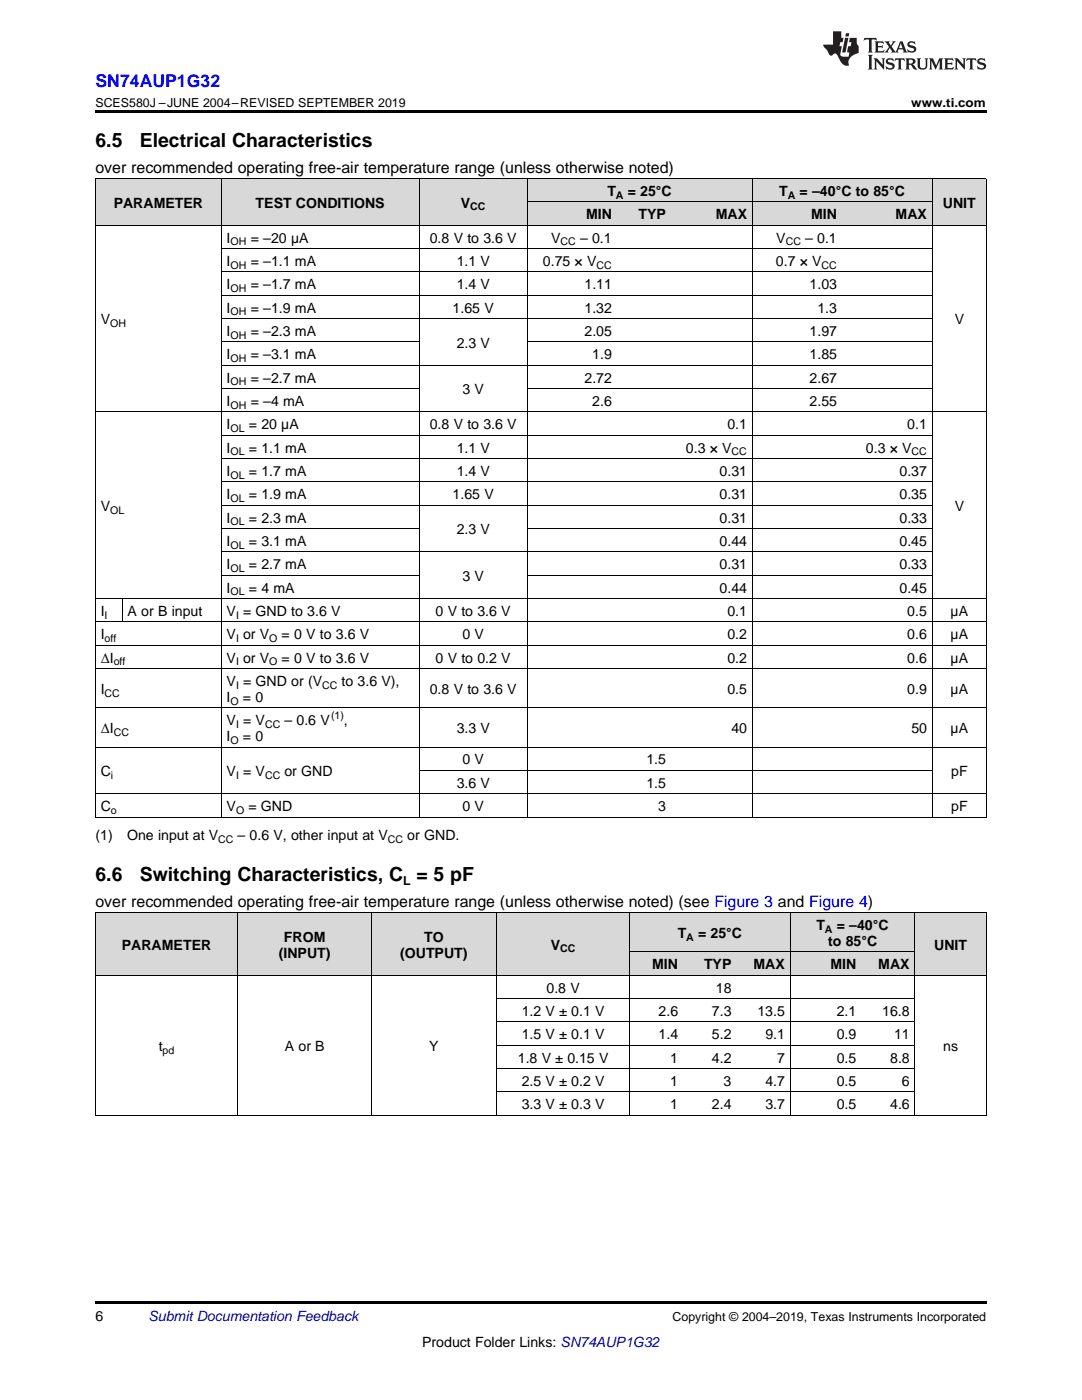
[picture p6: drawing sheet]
<svg xmlns="http://www.w3.org/2000/svg" width="216mm" height="279mm" viewBox="0 0 216 279" stroke-linecap="round" stroke-linejoin="round" font-family="sans-serif">
<defs><g id="words">
<g font-size="3.9">
<text x="19" y="29.3">6.5</text>
<text x="27.9" y="29.3">Electrical Characteristics</text>
<text x="19" y="175.8">6.6</text>
<text x="27.9" y="175.8">Switching Characteristics, C = 5 pF</text>
</g>
<text font-size="3.5" fill="#00f" x="19" y="17.3">SN74AUP1G32</text>
<g font-size="3.2">
<text x="19" y="34.4">over recommended operating free-air temperature range (unless otherwise noted)</text>
<text x="19" y="180.9">over recommended operating free-air temperature range (unless otherwise noted) (see Figure 3 and Figure 4)</text>
</g>
<g font-size="2.8">
<text x="22.7" y="41.4">PARAMETER</text>
<text x="51" y="41.4">TEST CONDITIONS</text>
<text x="92" y="41.4">V</text>
<text x="121.2" y="39.1">T</text>
<text x="125.3" y="39.1">= 25°C</text>
<text x="155.5" y="39.1">T</text>
<text x="159.6" y="39.1">= –40°C to 85°C</text>
<text x="188.1" y="41.4">UNIT</text>
<text x="116.9" y="43.7">MIN</text>
<text x="127.4" y="43.7">TYP</text>
<text x="142.8" y="43.7">MAX</text>
<text x="161.9" y="43.7">MIN</text>
<text x="178.7" y="43.7">MAX</text>
<text x="45.2" y="48.4">I</text>
<text x="45.2" y="53.1">I</text>
<text x="50" y="48.4">= –20 µA</text>
<text x="50" y="53.1">= –1.1 mA</text>
<text x="85.8" y="48.4">0.8 V to 3.6 V</text>
<text x="91.1" y="53.1">1.1 V</text>
<text x="108.3" y="53.1">0.75 × V</text>
<text x="110" y="48.4">V</text>
<text x="115.7" y="48.4">– 0.1</text>
<text x="154.8" y="53.1">0.7 × V</text>
<text x="154.9" y="48.4">V</text>
<text x="160.7" y="48.4">– 0.1</text>
<text x="45.2" y="57.7">I</text>
<text x="50" y="57.7">= –1.7 mA</text>
<text x="91.1" y="57.7">1.4 V</text>
<text x="116.6" y="57.7">1.11</text>
<text x="161.5" y="57.7">1.03</text>
<text x="20.1" y="64.7">V</text>
<text x="45.2" y="62.4">I</text>
<text x="50" y="62.4">= –1.9 mA</text>
<text x="90.3" y="62.4">1.65 V</text>
<text x="116.6" y="62.4">1.32</text>
<text x="163.1" y="62.4">1.3</text>
<text x="190.5" y="64.7">V</text>
<text x="45.2" y="67">I</text>
<text x="45.2" y="71.7">I</text>
<text x="50" y="67">= –2.3 mA</text>
<text x="50" y="71.7">= –3.1 mA</text>
<text x="91.1" y="69.4">2.3 V</text>
<text x="116.6" y="67">2.05</text>
<text x="118.2" y="71.7">1.9</text>
<text x="161.5" y="67">1.97</text>
<text x="161.5" y="71.7">1.85</text>
<text x="45.2" y="76.3">I</text>
<text x="50" y="76.3">= –2.7 mA</text>
<text x="116.6" y="76.3">2.72</text>
<text x="161.5" y="76.3">2.67</text>
<text x="45.2" y="81">I</text>
<text x="50" y="81">= –4 mA</text>
<text x="92.3" y="78.7">3 V</text>
<text x="118.2" y="81">2.6</text>
<text x="161.5" y="81">2.55</text>
<text x="45.2" y="85.7">I</text>
<text x="49.7" y="85.7">= 20 µA</text>
<text x="85.8" y="85.7">0.8 V to 3.6 V</text>
<text x="145.1" y="85.7">0.1</text>
<text x="181" y="85.7">0.1</text>
<text x="45.2" y="90.3">I</text>
<text x="45.2" y="95">I</text>
<text x="49.7" y="90.3">= 1.1 mA</text>
<text x="49.7" y="95">= 1.7 mA</text>
<text x="91.1" y="90.3">1.1 V</text>
<text x="91.1" y="95">1.4 V</text>
<text x="136.9" y="90.3">0.3 × V</text>
<text x="143.6" y="95">0.31</text>
<text x="172.8" y="90.3">0.3 × V</text>
<text x="179.5" y="95">0.37</text>
<text x="20.1" y="102">V</text>
<text x="45.2" y="99.6">I</text>
<text x="49.7" y="99.6">= 1.9 mA</text>
<text x="90.3" y="99.6">1.65 V</text>
<text x="143.6" y="99.6">0.31</text>
<text x="179.5" y="99.6">0.35</text>
<text x="190.5" y="102">V</text>
<text x="45.2" y="104.3">I</text>
<text x="49.7" y="104.3">= 2.3 mA</text>
<text x="91.1" y="106.6">2.3 V</text>
<text x="143.6" y="104.3">0.31</text>
<text x="179.5" y="104.3">0.33</text>
<text x="45.2" y="108.9">I</text>
<text x="45.2" y="113.6">I</text>
<text x="49.7" y="108.9">= 3.1 mA</text>
<text x="49.7" y="113.6">= 2.7 mA</text>
<text x="143.6" y="108.9">0.44</text>
<text x="143.6" y="113.6">0.31</text>
<text x="179.5" y="108.9">0.45</text>
<text x="179.5" y="113.6">0.33</text>
<text x="45.2" y="118.3">I</text>
<text x="49.7" y="118.3">= 4 mA</text>
<text x="92.3" y="115.9">3 V</text>
<text x="143.6" y="118.3">0.44</text>
<text x="179.5" y="118.3">0.45</text>
<text x="20.1" y="122.9">I</text>
<text x="25.5" y="122.9">A or B input</text>
<text x="45.2" y="122.9">V = GND to 3.6 V</text>
<text x="86.9" y="122.9">0 V to 3.6 V</text>
<text x="145.1" y="122.9">0.1</text>
<text x="181" y="122.9">0.5</text>
<text x="189.7" y="122.9">µA</text>
<text x="20.1" y="127.6">I</text>
<text x="45.2" y="127.6">V or V</text>
<text x="56.2" y="127.6">= 0 V to 3.6 V</text>
<text x="92.3" y="127.6">0 V</text>
<text x="145.1" y="127.6">0.2</text>
<text x="181" y="127.6">0.6</text>
<text x="189.7" y="127.6">µA</text>
<text x="20.1" y="132.2">ΔI</text>
<text x="45.2" y="132.2">V or V</text>
<text x="45.2" y="136.9">V = GND or (V</text>
<text x="56.2" y="132.2">= 0 V to 3.6 V</text>
<text x="68.2" y="136.9">to 3.6 V),</text>
<text x="86.9" y="132.2">0 V to 0.2 V</text>
<text x="145.1" y="132.2">0.2</text>
<text x="181" y="132.2">0.6</text>
<text x="189.7" y="132.2">µA</text>
<text x="20.1" y="138.5">I</text>
<text x="45.2" y="140.1">I</text>
<text x="48.5" y="140.1">= 0</text>
<text x="85.8" y="138.5">0.8 V to 3.6 V</text>
<text x="145.1" y="138.5">0.5</text>
<text x="181" y="138.5">0.9</text>
<text x="189.7" y="138.5">µA</text>
<text x="20.1" y="146.3">ΔI</text>
<text x="45.2" y="144.7">V = V</text>
<text x="45.2" y="147.9">I</text>
<text x="48.5" y="147.9">= 0</text>
<text x="56.8" y="144.7">– 0.6 V</text>
<text x="68.6" y="144.7">,</text>
<text x="91.1" y="146.3">3.3 V</text>
<text x="145.9" y="146.3">40</text>
<text x="181.9" y="146.3">50</text>
<text x="189.7" y="146.3">µA</text>
<text x="20.1" y="154.9">C</text>
<text x="45.2" y="154.9">V = V</text>
<text x="56.8" y="154.9">or GND</text>
<text x="92.3" y="152.5">0 V</text>
<text x="129" y="152.5">1.5</text>
<text x="189.8" y="154.9">pF</text>
<text x="20.1" y="161.9">C</text>
<text x="45.2" y="161.9">V</text>
<text x="49.6" y="161.9">= GND</text>
<text x="91.1" y="157.2">3.6 V</text>
<text x="92.3" y="161.9">0 V</text>
<text x="129" y="157.2">1.5</text>
<text x="131.3" y="161.9">3</text>
<text x="189.8" y="161.9">pF</text>
<text x="19" y="167.7">(1)</text>
<text x="25.4" y="167.7">One input at V</text>
<text x="47.4" y="167.7">– 0.6 V, other input at V</text>
<text x="81.3" y="167.7">or GND.</text>
<text x="162.9" y="185.6">T</text>
<text x="167" y="185.6">= –40°C</text>
<text x="24.3" y="189.5">PARAMETER</text>
<text x="55.6" y="191.1">(INPUT)</text>
<text x="56.7" y="187.9">FROM</text>
<text x="79.8" y="191.1">(OUTPUT)</text>
<text x="84.6" y="187.9">TO</text>
<text x="109.9" y="189.5">V</text>
<text x="135.3" y="187.2">T</text>
<text x="139.3" y="187.2">= 25°C</text>
<text x="165.2" y="188.8">to 85°C</text>
<text x="186.4" y="189.5">UNIT</text>
<text x="130.1" y="193.4">MIN</text>
<text x="140.5" y="193.4">TYP</text>
<text x="150.4" y="193.4">MAX</text>
<text x="165.7" y="193.4">MIN</text>
<text x="175.3" y="193.4">MAX</text>
<text x="104.1" y="202.7">1.2 V ± 0.1 V</text>
<text x="109" y="198.1">0.8 V</text>
<text x="131.4" y="202.7">2.6</text>
<text x="142.1" y="202.7">7.3</text>
<text x="142.8" y="198.1">18</text>
<text x="151.1" y="202.7">13.5</text>
<text x="167" y="202.7">2.1</text>
<text x="176" y="202.7">16.8</text>
<text x="31.7" y="209.7">t</text>
<text x="56.8" y="209.7">A or B</text>
<text x="85.7" y="209.7">Y</text>
<text x="104.1" y="207.4">1.5 V ± 0.1 V</text>
<text x="131.4" y="207.4">1.4</text>
<text x="142.1" y="207.4">5.2</text>
<text x="152.7" y="207.4">9.1</text>
<text x="167" y="207.4">0.9</text>
<text x="178.4" y="207.4">11</text>
<text x="188.2" y="209.7">ns</text>
<text x="103.3" y="212.1">1.8 V ± 0.15 V</text>
<text x="133.7" y="212.1">1</text>
<text x="142.1" y="212.1">4.2</text>
<text x="155" y="212.1">7</text>
<text x="167" y="212.1">0.5</text>
<text x="177.6" y="212.1">8.8</text>
<text x="104.1" y="216.7">2.5 V ± 0.2 V</text>
<text x="104.1" y="221.4">3.3 V ± 0.3 V</text>
<text x="133.7" y="216.7">1</text>
<text x="133.7" y="221.4">1</text>
<text x="142.1" y="221.4">2.4</text>
<text x="144.4" y="216.7">3</text>
<text x="152.7" y="216.7">4.7</text>
<text x="152.7" y="221.4">3.7</text>
<text x="167" y="216.7">0.5</text>
<text x="167" y="221.4">0.5</text>
<text x="177.6" y="221.4">4.6</text>
<text x="180" y="216.7">6</text>
<text x="19" y="263.6">6</text>
<text x="84.2" y="268.9">Product Folder Links: SN74AUP1G32</text>
</g>
<text font-size="2.8" fill="#0000c8" x="29.6" y="263.6">Submit Documentation Feedback</text>
<g font-size="2.5">
<text x="19" y="21.4">SCES580J –JUNE 2004–REVISED SEPTEMBER 2019</text>
<text x="181.8" y="21.4">www.ti.com</text>
<text x="80.4" y="176.6">L</text>
<text x="134.2" y="263.6">Copyright © 2004–2019, Texas Instruments Incorporated</text>
</g>
<g font-size="2.1">
<text x="93.8" y="42">CC</text>
<text x="122.9" y="39.7">A</text>
<text x="157.2" y="39.7">A</text>
<text x="46" y="49">OH</text>
<text x="46" y="53.6">OH</text>
<text x="111.9" y="49">CC</text>
<text x="119" y="53.6">CC</text>
<text x="156.8" y="49">CC</text>
<text x="163.9" y="53.6">CC</text>
<text x="46" y="58.3">OH</text>
<text x="22" y="65.3">OH</text>
<text x="46" y="62.9">OH</text>
<text x="46" y="67.6">OH</text>
<text x="46" y="72.2">OH</text>
<text x="46" y="76.9">OH</text>
<text x="46" y="81.6">OH</text>
<text x="46" y="86.2">OL</text>
<text x="46" y="90.9">OL</text>
<text x="46" y="95.5">OL</text>
<text x="146" y="90.9">CC</text>
<text x="181.9" y="90.9">CC</text>
<text x="46" y="100.2">OL</text>
<text x="22" y="102.5">OL</text>
<text x="46" y="104.8">OL</text>
<text x="46" y="109.5">OL</text>
<text x="46" y="114.2">OL</text>
<text x="46" y="118.8">OL</text>
<text x="20.9" y="123.5">I</text>
<text x="47.1" y="123.5">I</text>
<text x="20.9" y="128.1">off</text>
<text x="47.1" y="128.1">I</text>
<text x="53.7" y="128.1">O</text>
<text x="22.7" y="132.8">off</text>
<text x="47.1" y="132.8">I</text>
<text x="47.1" y="137.4">I</text>
<text x="53.7" y="132.8">O</text>
<text x="64.3" y="137.4">CC</text>
<text x="20.9" y="139">CC</text>
<text x="46" y="140.6">O</text>
<text x="66.1" y="143.6">(1)</text>
<text x="22.7" y="146.9">CC</text>
<text x="46" y="148.4">O</text>
<text x="47.1" y="145.3">I</text>
<text x="52.9" y="145.3">CC</text>
<text x="22.1" y="155.4">i</text>
<text x="47.1" y="155.4">I</text>
<text x="52.9" y="155.4">CC</text>
<text x="22.1" y="162.4">o</text>
<text x="47.1" y="162.4">O</text>
<text x="43.5" y="168.3">CC</text>
<text x="77.4" y="168.3">CC</text>
<text x="111.8" y="190.1">CC</text>
<text x="136.9" y="187.7">A</text>
<text x="164.6" y="186.2">A</text>
<text x="32.5" y="210.3">pd</text>
</g>
</g></defs>
<g fill="#d8d8d8">
<path d="M19 182.2h28.5v12.5h-28.5z"/>
<path d="M47.5 182.2h26.7v12.5h-26.7z"/>
<path d="M74.2 182.2h24.9v12.5h-24.9z"/>
<path d="M99.1 182.2h26.6v12.5h-26.6z"/>
<path d="M182.6 182.2h14.2v12.5h-14.2z"/>
<path d="M125.7 190h10.7v4.7h-10.7z"/>
<path d="M136.4 190h10.6v4.7h-10.6z"/>
<path d="M147 190h10.7v4.7h-10.7z"/>
<path d="M157.7 190h14.2v4.7h-14.2z"/>
<path d="M171.9 190h10.7v4.7h-10.7z"/>
<path d="M125.7 182.2h10.7v7.8h-10.7z"/>
<path d="M136.4 182.2h10.6v7.8h-10.6z"/>
<path d="M147 182.2h10.7v7.8h-10.7z"/>
<path d="M157.7 182.2h14.2v7.8h-14.2z"/>
<path d="M171.9 182.2h10.7v7.8h-10.7z"/>
<path d="M19 35.7h5.4v9.3h-5.4z"/>
<path d="M24.4 35.7h19.8v9.3h-19.8z"/>
<path d="M44.2 35.7h26.9v9.3h-26.9z"/>
<path d="M71.1 35.7h12.6v9.3h-12.6z"/>
<path d="M83.7 35.7h21.5v9.3h-21.5z"/>
<path d="M186.1 35.7h10.7v9.3h-10.7z"/>
<path d="M105.2 40.4h18v4.6h-18z"/>
<path d="M123.2 40.4h10.8v4.6h-10.8z"/>
<path d="M134 40.4h16.1v4.6h-16.1z"/>
<path d="M150.1 40.4h18v4.6h-18z"/>
<path d="M168.1 40.4h18v4.6h-18z"/>
<path d="M105.2 35.7h18v4.7h-18z"/>
<path d="M123.2 35.7h10.8v4.7h-10.8z"/>
<path d="M134 35.7h16.1v4.7h-16.1z"/>
<path d="M150.1 35.7h18v4.7h-18z"/>
<path d="M168.1 35.7h18v4.7h-18z"/>
</g>
<g fill="#000">
<path d="M19 22h177.8v.5h-177.8zM19 163.1h.2zM44.1 163.1h.1zM83.6 163.1h.1zM105.1 163.1h.1zM123.1 163.1h.1zM133.9 163.1h.1zM150 163.1h.1zM168 163.1h.1zM185.9 163.1h.2zM196.7 163.1h.1zM19 222.6h.2z"/>
<path d="M74 222.6h.2zM99 222.6h.1zM125.6 222.6h.1zM136.3 222.6h.1zM146.9 222.6h.1zM157.6 222.6h.1zM171.8 222.6h.1zM182.5 222.6h.1zM196.7 222.6h.1zM19 259.7h177.8v.5h-177.8z"/>
</g>
<g fill="none" stroke="#000" stroke-width=".2">
<path d="M19 35.6h177.8M19.1 35.7v127.4M44.1 35.7v127.4M83.6 35.7v127.4M105.2 35.7v127.4M150.1 35.7v127.4M186 35.7v127.4M196.8 35.7v127.4M19 45h177.8M44.2 58.9h141.9M44.2 54.3h141.9M44.2 49.6h141.9"/>
<path d="M105.2 40.3h80.9M44.2 77.6h39.4M44.2 72.9h141.9M44.2 68.2h39.4M44.2 63.6h141.9M105.2 77.6h80.9M105.2 68.2h80.9M19 82.2h177.8M44.2 96.2h141.9M44.2 91.5h141.9M44.2 86.9h141.9M19 119.5h177.8"/>
<path d="M24.4 119.5v4.7M44.2 114.8h39.4M44.2 110.2h141.9M44.2 105.5h39.4M44.2 100.8h141.9M105.2 114.8h80.9M105.2 105.5h80.9M19 133.4h177.8M19 128.8h177.8M19 124.1h177.8M19 158.4h177.8M19 149.1h177.8"/>
<path d="M19 141.3h177.8M83.7 153.8h102.4M19 163.1h177.8M19 182.2h177.8v40.4M19 194.6h177.8M19.1 182.2v40.4M47.4 182.2v40.4M74.1 182.2v40.4M99 182.2v40.4M99.1 199.3h83.5M125.7 182.2v40.4M125.7 190h56.9"/>
<path d="M157.7 182.2v40.4M182.5 182.2v40.4M99.1 217.9h83.5M99.1 213.3h83.5M99.1 208.6h83.5M99.1 204h83.5M19 222.6h177.8"/>
</g>
<g fill="#231f20">
<path d="M172.5 7.6l-.1 .5 .4-.2h.6v.1v2.1l-.2 .4h.9l-.2-.4v-2.1l.1-.1h.5l.5 .2-.2-.5zM174.5 8.3l.2 .3v1.5l-.2 .4h1.8l.2-.6a1.04 1.04 0 0 1-1.3 .2v-.7h.6l.3 .2v-.6l-.3 .2h-.6v-.6l.8-.1 .4 .3-.2-.5zM176.5 8.3l.9 1.1-.9 1.1h.8l-.2-.2 .4-.7 .5 .7-.2 .2h1.5l-.2-.2 .2-.4h.9l.1 .4-.2 .2h1l-.3-.3-.7-1.9h-.5l-.9 2-.8-1 .9-1h-.8l.1 .3-.4 .5-.3-.6 .1-.2zM179.7 8.6l.4 1h-.7zM181.3 8.4a.63 .63 0 0 0-.2 .7 .63 .63 0 0 0 .6 .4l.6 .2 .1 .2a.75 .75 0 0 1-.7 .4 .75 .75 0 0 1-.6-.5l.1 .7 .1-.1a1.11 1.11 0 0 0 1.5-.6 1.13 1.13 0 0 0-1.2-.8l-.1-.4a1.04 1.04 0 0 1 1.2 .2l-.2-.5-.2 .1-.4-.2zM173.2 10.9l.2 .4v2.2l-.2 .4h1l-.3-.4v-2.2l.3-.4zM174.3 11.6l.3 .4v1.5l-.3 .4h.8l-.2-.4v-1.3l1.5 1.7v-1.9l.2-.4h-.7l.2 .4v.9l-1.1-1.3zM177 11.8a.62 .62 0 0 0-.2 .7 .62 .62 0 0 0 .6 .4l.6 .1 .1 .3a.76 .76 0 0 1-.7 .3 .76 .76 0 0 1-.7-.4l.2 .7 .1-.1a1.11 1.11 0 0 0 1.5-.6 1.13 1.13 0 0 0-1.2-.8l-.1-.4a1.04 1.04 0 0 1 1.2 .2l-.2-.6-.2 .1-.5-.1zM178.7 11.6l-.2 .6a.61 .61 0 0 1 .8-.3v1.6l-.2 .4h.9l-.2-.4v-1.6a.63 .63 0 0 1 .7 .3l-.1-.6zM180.6 11.6l.3 .4v1.5l-.3 .4h1l-.2-.2-.1-.8 .6 .2a.76 .76 0 0 0 1.2 .7l-1-1a.58 .58 0 0 0 .6-.5 .58 .58 0 0 0-.5-.6zM181.4 11.9h.1a.45 .45 0 0 1 .5 .1 .45 .45 0 0 1 .1 .5l-.8 .2zM182.9 11.6l.2 .2a2.17 2.17 0 0 0 .3 1.9 .99 .99 0 0 0 1.6-.6v-1.1l.2-.4h-.7l.2 .2a1.92 1.92 0 0 1-.2 1.8 .6 .6 0 0 1-.9-.5v-1.1l.2-.4zM185.4 11.6l.2 .4v1.5l-.2 .4h.7l-.2-.4v-1.4l.8 1.8 .8-1.8v1.4l-.2 .4h.9l-.2-.4v-1.5l.2-.4h-.8l-.6 1.5-.6-1.5zM188.4 11.6l.2 .4v1.5l-.2 .4h1.8l.1-.6a1.04 1.04 0 0 1-1.2 .1v-.6h.5l.4 .2v-.6l-.4 .2h-.5v-.7h.8l.3 .3-.1-.6zM190.5 11.6l.2 .4v1.5l-.2 .4h.7l-.2-.4v-1.3l1.5 1.7v-1.9l.2-.4h-.7l.2 .4v.9l-1.1-1.3zM192.9 11.6l-.1 .6a.61 .61 0 0 1 .7-.3l.1 1.6-.3 .4h1l-.3-.4 .1-1.6a.63 .63 0 0 1 .7 .3l-.1-.6zM195.2 11.8a.62 .62 0 0 0-.2 .7 .62 .62 0 0 0 .6 .4l.6 .1 .1 .3a.76 .76 0 0 1-.7 .3 .76 .76 0 0 1-.6-.4l.1 .7 .1-.1a1.11 1.11 0 0 0 1.6-.6 1.13 1.13 0 0 0-1.3-.8l-.1-.4a1.04 1.04 0 0 1 1.2 .2l-.1-.6-.2 .1-.5-.1z"/>
<path d="M166.2 6.3v2.6h-1.9v.4l.8 .9a.91 .91 0 0 0 1 .8 .56 .56 0 0 1 .5-.3 .56 .56 0 0 1 .5 .3l.4 .8a1.53 1.53 0 0 0 1.9 1.2 1.54 1.54 0 0 1 1-2.1l.9-.3v-1.4a1.52 1.52 0 0 1-.4-1.6h-1.3l-.2 .8h.5l-.2 .8h-.5l-.1 1v.2l.4 .1-.2 .8a1.93 1.93 0 0 1-1.6-.3l.3-1.8h-.5l.2-.8h.4l.2-.8h-.4v-1.3zM168.6 7.6l-.6 2.9h.7l.6-2.9zM168.8 6.6l-.1 .7h.6l.2-.7z"/>
</g>
<use href="#words"/>
</svg>
